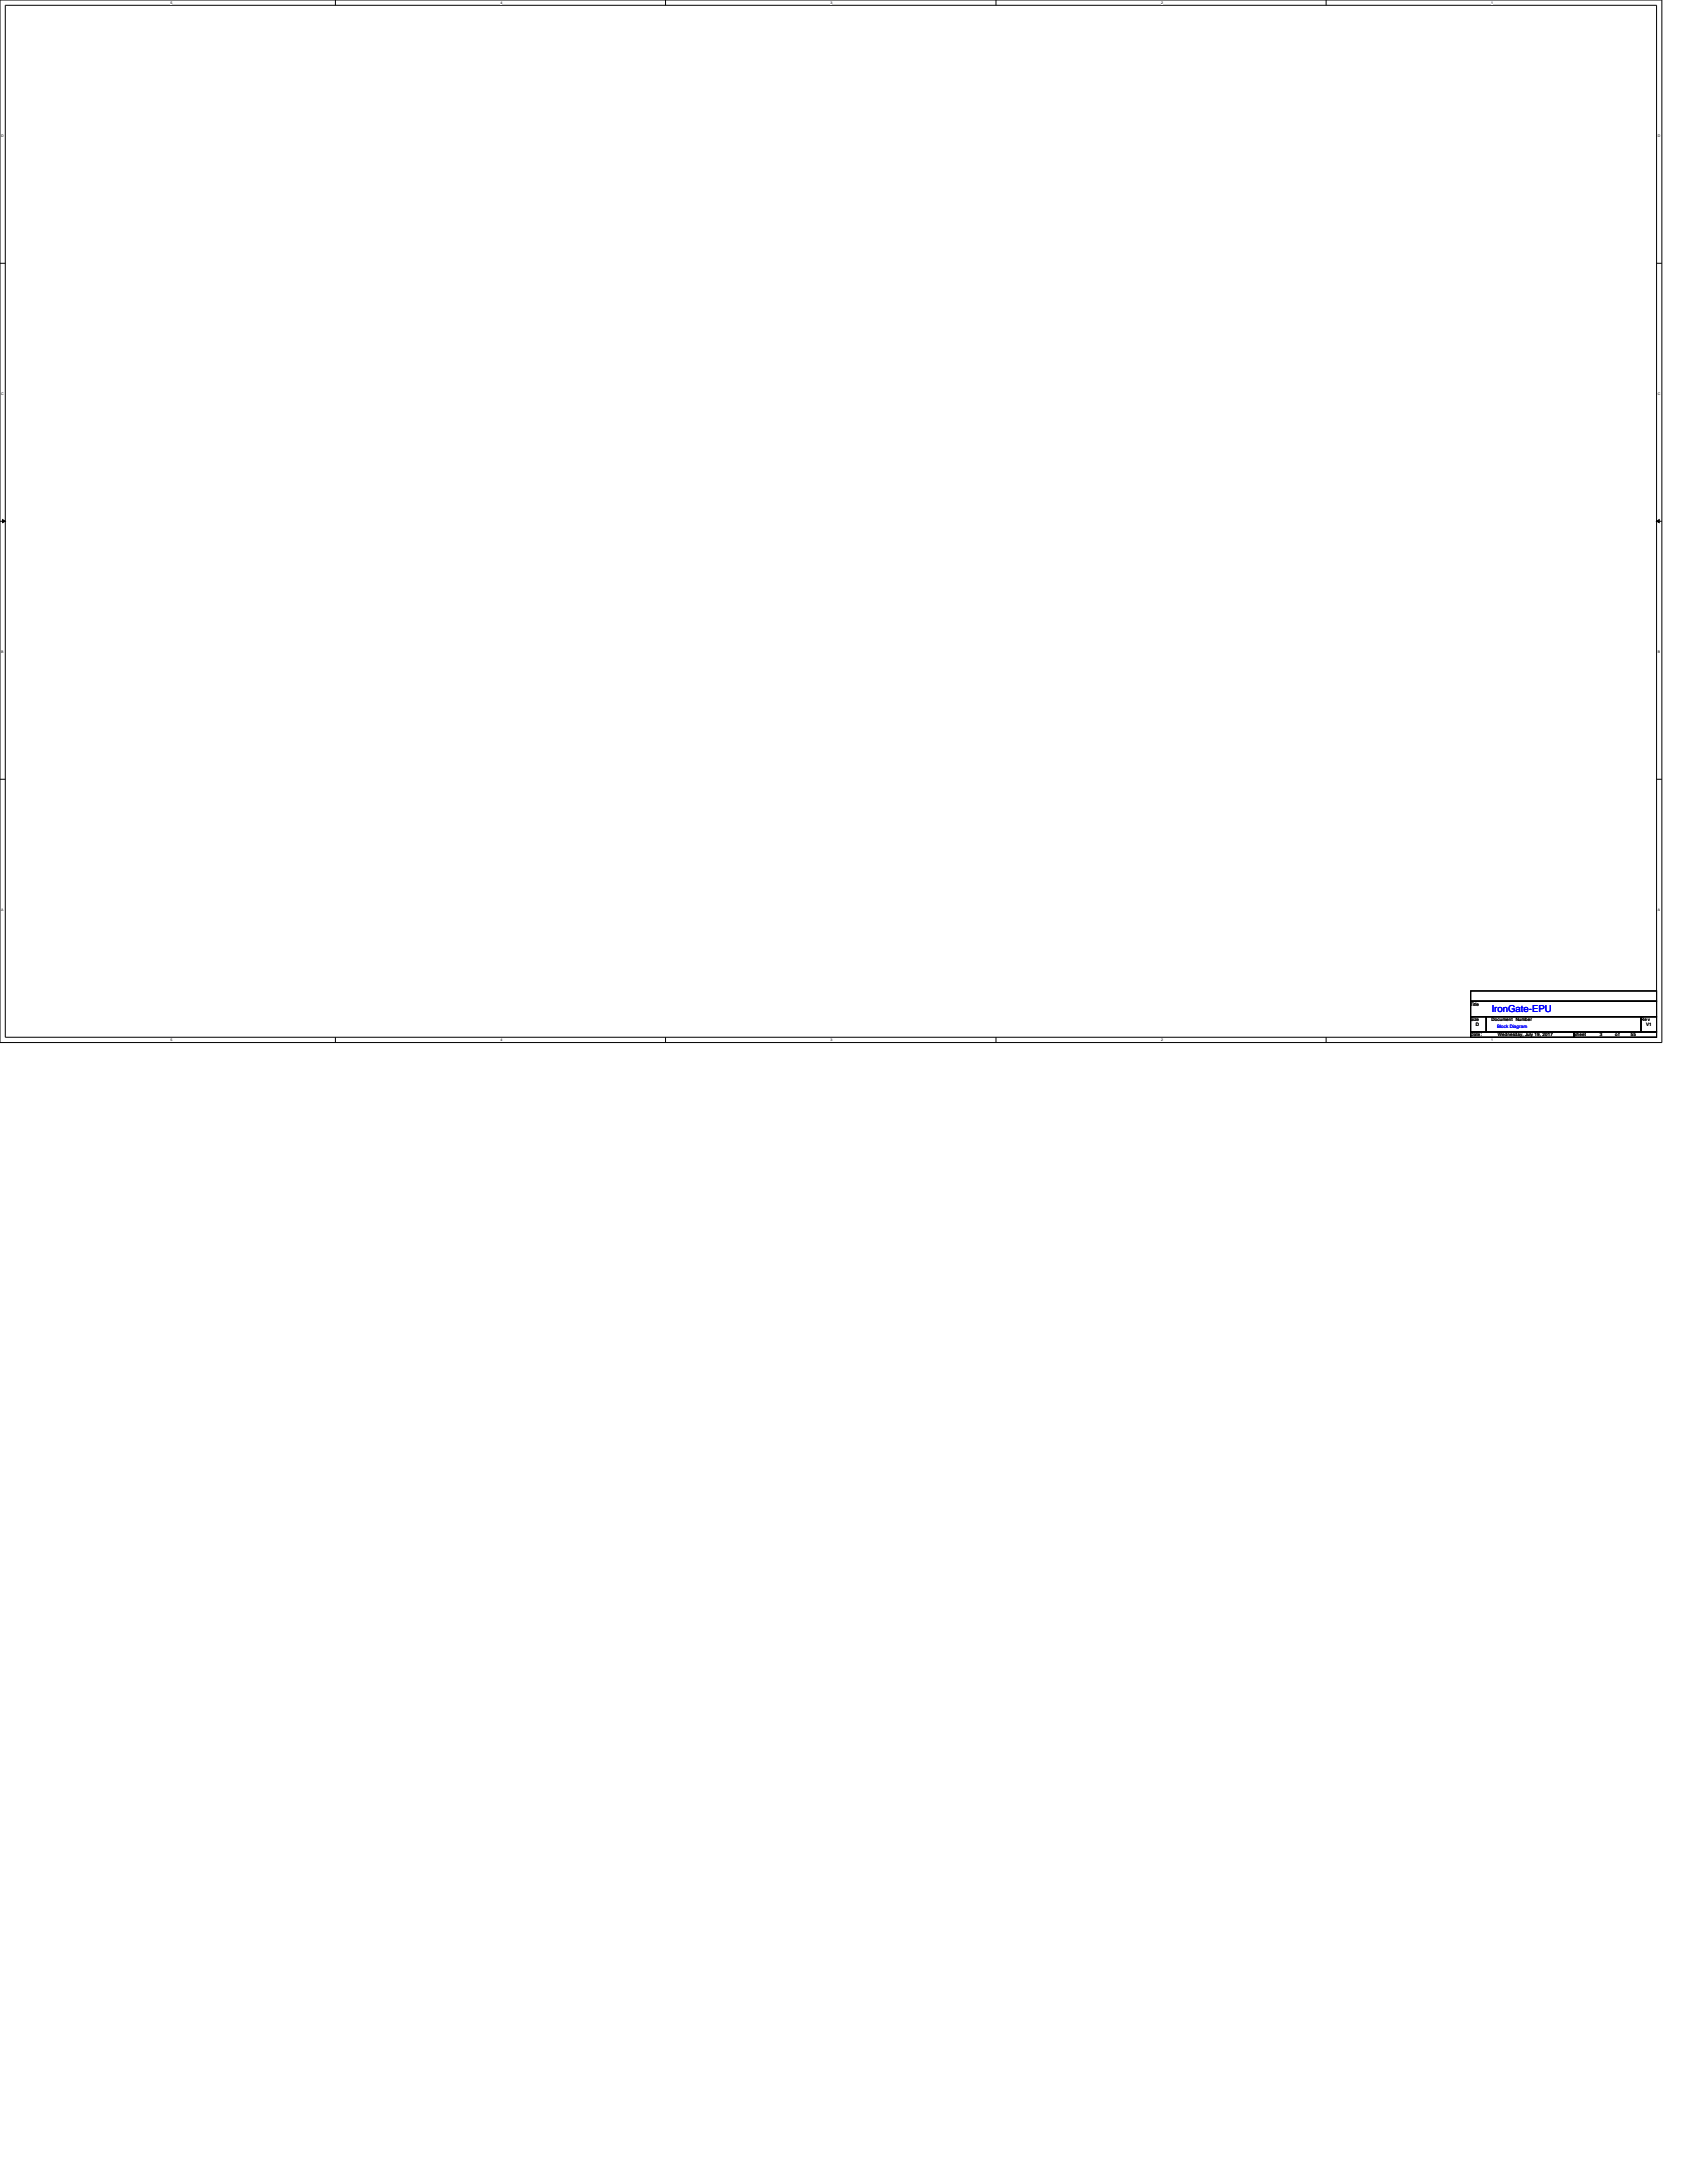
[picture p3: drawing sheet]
<svg xmlns="http://www.w3.org/2000/svg" width="216mm" height="279mm" viewBox="0 0 216 279" stroke-linecap="round" stroke-linejoin="round" font-family="sans-serif">
<defs><g id="words">
<text font-size="1.2" fill="#00f" x="190.9" y="129.5">IronGate-EPU</text>
<g font-size=".6">
<text x="188.2" y="128.7">Title</text>
<text x="188.2" y="130.7">Size</text>
<text x="188.9" y="131.3">D</text>
<text x="190.9" y="130.7">Document</text>
<text x="194" y="130.7">Number</text>
<text x="210" y="130.7">Re v</text>
<text x="210.7" y="131.3">V1</text>
<text x="188.2" y="132.6">Date:</text>
<text x="191.7" y="132.6">Wednesday, July 19, 2017</text>
<text x="201.4" y="132.6">Sheet</text>
<text x="204.7" y="132.6">3</text>
<text x="206.7" y="132.6">o f</text>
<text x="208.7" y="132.6">55</text>
</g>
<text font-size=".6" fill="#00f" x="191.6" y="131.6">Block Diagram</text>
<g font-size=".5">
<text x="21.8" y=".5">5</text>
<text x="64.1" y=".5">4</text>
<text x="106.3" y=".5">3</text>
<text x="148.6" y=".5">2</text>
<text x="190.8" y=".5">1</text>
<text x=".2" y="17.6">D</text>
<text x="212.2" y="17.6">D</text>
<text x=".2" y="50.6">C</text>
<text x="212.2" y="50.6">C</text>
<text x=".2" y="83.6">B</text>
<text x="212.2" y="83.6">B</text>
<text x=".2" y="116.6">A</text>
<text x="212.2" y="116.6">A</text>
<text x="21.8" y="133.2">5</text>
<text x="64.1" y="133.2">4</text>
<text x="106.3" y="133.2">3</text>
<text x="148.6" y="133.2">2</text>
<text x="190.8" y="133.2">1</text>
</g>
</g></defs>
<path d="M0 0h212.7v133.4h-212.7zM.7 .7h211.3v132.1h-211.3z" fill="none" stroke="#000" stroke-width=".13"/>
<g fill="#fff">
<path d="M21.8 .1h.2v.5h-.2z"/>
<path d="M21.8 132.8h.2v.6h-.2z"/>
</g>
<path d="M42.9 0v.7M42.9 132.8v.6" fill="none" stroke="#000" stroke-width=".13"/>
<g fill="#fff">
<path d="M64.1 .1h.2v.5h-.2z"/>
<path d="M64.1 132.8h.2v.6h-.2z"/>
</g>
<path d="M85.2 0v.7M85.2 132.8v.6" fill="none" stroke="#000" stroke-width=".13"/>
<g fill="#fff">
<path d="M106.3 .1h.2v.5h-.2z"/>
<path d="M106.3 132.8h.2v.6h-.2z"/>
</g>
<path d="M127.5 0v.7M127.5 132.8v.6" fill="none" stroke="#000" stroke-width=".13"/>
<g fill="#fff">
<path d="M148.6 .1h.2v.5h-.2z"/>
<path d="M148.6 132.8h.2v.6h-.2z"/>
</g>
<path d="M169.7 0v.7M169.7 132.8v.6" fill="none" stroke="#000" stroke-width=".13"/>
<g fill="#fff">
<path d="M190.8 .1h.3v.5h-.3z"/>
<path d="M190.8 132.8h.3v.6h-.3z"/>
<path d="M.2 17.2h.2v.5h-.2z"/>
<path d="M212.2 17.2h.2v.5h-.2z"/>
<path d="M.2 50.2h.2v.5h-.2z"/>
<path d="M212.2 50.2h.2v.5h-.2z"/>
</g>
<path d="M0 33.7h.7M212 33.7h.7" fill="none" stroke="#000" stroke-width=".13"/>
<g fill="#fff">
<path d="M.2 83.2h.2v.5h-.2z"/>
<path d="M212.2 83.2h.2v.5h-.2z"/>
</g>
<path d="M0 66.7h.7M.3 66.5l.4 .2-.4 .2zM212 66.7l.3-.2v.4zM212 66.7h.7" fill="none" stroke="#000" stroke-width=".13"/>
<path d="M.3 66.5l.4 .2-.4 .2zM212 66.7l.3-.2v.4z" fill="#000"/>
<g fill="#fff">
<path d="M.2 116.2h.3v.6h-.3z"/>
<path d="M212.2 116.2h.3v.6h-.3z"/>
</g>
<path d="M0 99.7h.7M212 99.7h.7M188.2 126.8h23.8v1.3h-23.8zM188.2 128.1h23.8v2h-23.8zM188.2 130.1h2v2h-2zM188.2 132.1h13.2v.7h-13.2zM190.2 130.1h19.8v2h-19.8zM201.4 132.1h10.6v.7h-10.6zM210 130.1h2v2h-2z" fill="none" stroke="#000" stroke-width=".13"/>
<use href="#words"/>
</svg>
